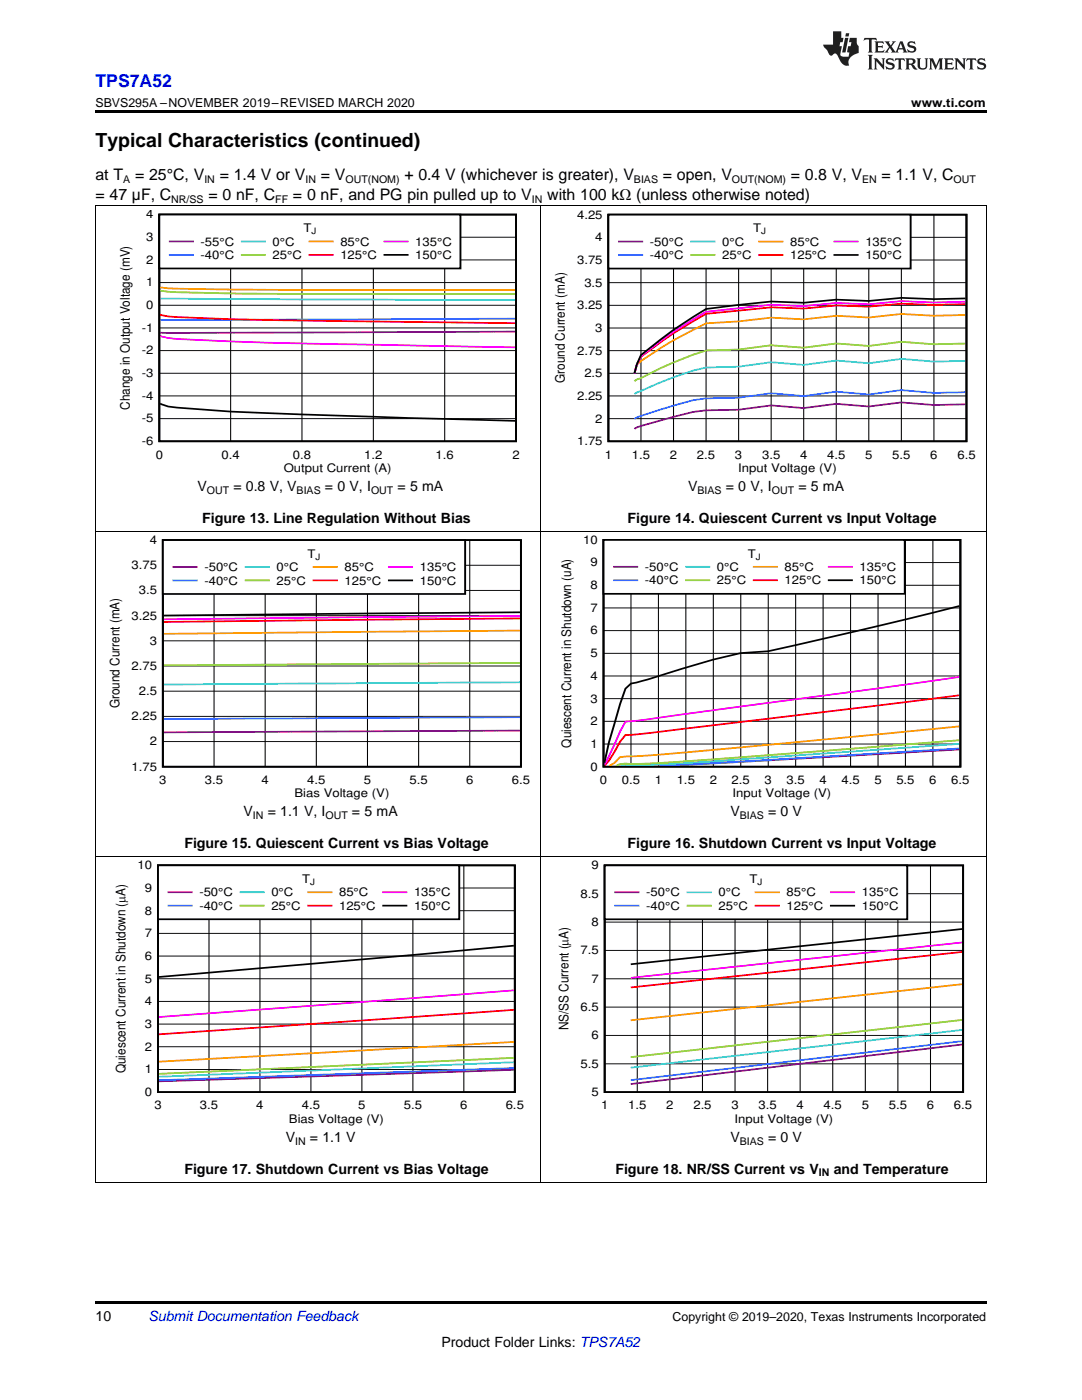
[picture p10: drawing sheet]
<svg xmlns="http://www.w3.org/2000/svg" width="216mm" height="279mm" viewBox="0 0 216 279" stroke-linecap="round" stroke-linejoin="round" font-family="sans-serif">
<defs><g id="words">
<text font-size="3.9" x="19" y="29.3">Typical Characteristics (continued)</text>
<text font-size="3.5" fill="#00f" x="19" y="17.3">TPS7A52</text>
<g font-size="3.2">
<text x="19" y="36">at T</text>
<text x="27" y="36">= 25°C, V</text>
<text x="43.9" y="36">= 1.4 V or V</text>
<text x="64" y="36">= V</text>
<text x="80.7" y="36">+ 0.4 V (whichever is greater), V</text>
<text x="132.3" y="36">= open, V</text>
<text x="157.8" y="36">= 0.8 V, V</text>
<text x="175.9" y="36">= 1.1 V, C</text>
<text x="19" y="39.9">= 47 µF, C</text>
<text x="41.6" y="39.9">= 0 nF, C</text>
<text x="58.5" y="39.9">= 0 nF, and PG pin pulled up to V</text>
<text x="109.2" y="39.9">with 100 kΩ (unless otherwise noted)</text>
</g>
<g font-size="2.8">
<text x="39.4" y="98">V</text>
<text x="46.6" y="98">= 0.8 V, V</text>
<text x="64.8" y="98">= 0 V, I</text>
<text x="79.3" y="98">= 5 mA</text>
<text x="137.3" y="98">V</text>
<text x="144.8" y="98">= 0 V, I</text>
<text x="159.3" y="98">= 5 mA</text>
<text x="40.4" y="104.3">Figure 13. Line Regulation Without Bias</text>
<text x="125.2" y="104.3">Figure 14. Quiescent Current vs Input Voltage</text>
<text x="48.6" y="162.9">V</text>
<text x="53.4" y="162.9">= 1.1 V, I</text>
<text x="70.2" y="162.9">= 5 mA</text>
<text x="145.7" y="162.9">V</text>
<text x="153.2" y="162.9">= 0 V</text>
<text x="36.8" y="169.3">Figure 15. Quiescent Current vs Bias Voltage</text>
<text x="125.2" y="169.3">Figure 16. Shutdown Current vs Input Voltage</text>
<text x="57" y="227.9">V</text>
<text x="61.8" y="227.9">= 1.1 V</text>
<text x="145.7" y="227.9">V</text>
<text x="153.2" y="227.9">= 0 V</text>
<text x="36.8" y="234.2">Figure 17. Shutdown Current vs Bias Voltage</text>
<text x="122.8" y="234.2">Figure 18. NR/SS Current vs V</text>
<text x="166.4" y="234.2">and Temperature</text>
<text x="19" y="263.6">10</text>
<text x="88.1" y="268.9">Product Folder Links: TPS7A52</text>
</g>
<text font-size="2.8" fill="#0000c8" x="29.6" y="263.6">Submit Documentation Feedback</text>
<g font-size="2.6">
<text x="112.7" y="76.4" transform="rotate(-90 112.7 76.4)">Ground Current (mA)</text>
<text x="25.9" y="81.8" transform="rotate(-90 25.9 81.8)">Change in Output Voltage (mV)</text>
<text x="23.8" y="141.4" transform="rotate(-90 23.8 141.4)">Ground Current (mA)</text>
<text x="114" y="149.2" transform="rotate(-90 114 149.2)">Quiescent Current in Shutdown (uA)</text>
<text x="113.4" y="205.6" transform="rotate(-90 113.4 205.6)">NS/SS Current (PA)</text>
<text x="25.1" y="214.2" transform="rotate(-90 25.1 214.2)">Quiescent Current in Shutdown (PA)</text>
</g>
<g font-size="2.5">
<text x="19" y="21.4">SBVS295A –NOVEMBER 2019–REVISED MARCH 2020</text>
<text x="181.8" y="21.4">www.ti.com</text>
<text x="134.2" y="263.6">Copyright © 2019–2020, Texas Instruments Incorporated</text>
</g>
<g font-size="2.4">
<text x="29.2" y="43.6">4</text>
<text x="60.5" y="46.3">T</text>
<text x="115.1" y="43.6">4.25</text>
<text x="150.3" y="46.4">T</text>
<text x="29.2" y="52.6">2</text>
<text x="29.2" y="48.1">3</text>
<text x="40" y="49">-55°C</text>
<text x="40" y="51.7">-40°C</text>
<text x="54.4" y="49">0°C</text>
<text x="54.4" y="51.7">25°C</text>
<text x="67.9" y="49">85°C</text>
<text x="67.9" y="51.7">125°C</text>
<text x="82.9" y="49">135°C</text>
<text x="82.9" y="51.7">150°C</text>
<text x="115.1" y="52.7">3.75</text>
<text x="118.8" y="48.1">4</text>
<text x="129.7" y="49">-50°C</text>
<text x="129.7" y="51.7">-40°C</text>
<text x="144.1" y="49">0°C</text>
<text x="144.1" y="51.7">25°C</text>
<text x="157.7" y="49">85°C</text>
<text x="157.7" y="51.7">125°C</text>
<text x="172.7" y="49">135°C</text>
<text x="172.7" y="51.7">150°C</text>
<text x="29.2" y="57.2">1</text>
<text x="116.6" y="57.2">3.5</text>
<text x="29.2" y="61.7">0</text>
<text x="115.1" y="61.7">3.25</text>
<text x="28.3" y="70.7">-2</text>
<text x="28.3" y="66.2">-1</text>
<text x="115.1" y="70.8">2.75</text>
<text x="118.8" y="66.2">3</text>
<text x="28.3" y="75.3">-3</text>
<text x="116.6" y="75.3">2.5</text>
<text x="28.3" y="79.8">-4</text>
<text x="115.1" y="79.8">2.25</text>
<text x="28.3" y="88.8">-6</text>
<text x="28.3" y="84.3">-5</text>
<text x="115.1" y="88.8">1.75</text>
<text x="118.8" y="84.3">2</text>
<text x="31.1" y="91.5">0</text>
<text x="44.2" y="91.5">0.4</text>
<text x="56.6" y="94.2">Output Current (A)</text>
<text x="58.4" y="91.5">0.8</text>
<text x="72.7" y="91.5">1.2</text>
<text x="86.9" y="91.5">1.6</text>
<text x="102.2" y="91.5">2</text>
<text x="120.7" y="91.5">1</text>
<text x="126.1" y="91.5">1.5</text>
<text x="133.7" y="91.5">2</text>
<text x="139.1" y="91.5">2.5</text>
<text x="146.7" y="91.5">3</text>
<text x="147.3" y="94.2">Input Voltage (V)</text>
<text x="152.1" y="91.5">3.5</text>
<text x="159.6" y="91.5">4</text>
<text x="165" y="91.5">4.5</text>
<text x="172.6" y="91.5">5</text>
<text x="178" y="91.5">5.5</text>
<text x="185.6" y="91.5">6</text>
<text x="191" y="91.5">6.5</text>
<text x="26.2" y="113.6">3.75</text>
<text x="29.9" y="108.6">4</text>
<text x="40.8" y="114">-50°C</text>
<text x="55.2" y="114">0°C</text>
<text x="61.4" y="111.3">T</text>
<text x="68.8" y="114">85°C</text>
<text x="83.8" y="114">135°C</text>
<text x="116.4" y="108.5">10</text>
<text x="117.8" y="113">9</text>
<text x="128.7" y="113.9">-50°C</text>
<text x="143.1" y="113.9">0°C</text>
<text x="149.2" y="111.3">T</text>
<text x="156.6" y="113.9">85°C</text>
<text x="171.5" y="113.9">135°C</text>
<text x="27.7" y="118.6">3.5</text>
<text x="40.8" y="116.7">-40°C</text>
<text x="55.2" y="116.7">25°C</text>
<text x="68.8" y="116.7">125°C</text>
<text x="83.8" y="116.7">150°C</text>
<text x="117.8" y="117.6">8</text>
<text x="128.7" y="116.6">-40°C</text>
<text x="143.1" y="116.6">25°C</text>
<text x="156.6" y="116.6">125°C</text>
<text x="171.5" y="116.6">150°C</text>
<text x="26.2" y="123.6">3.25</text>
<text x="117.8" y="122.1">7</text>
<text x="29.9" y="128.7">3</text>
<text x="117.8" y="131.2">5</text>
<text x="117.8" y="126.6">6</text>
<text x="26.2" y="133.7">2.75</text>
<text x="117.8" y="135.7">4</text>
<text x="26.2" y="143.7">2.25</text>
<text x="27.7" y="138.7">2.5</text>
<text x="117.8" y="140.2">3</text>
<text x="29.9" y="148.8">2</text>
<text x="117.8" y="149.3">1</text>
<text x="117.8" y="144.7">2</text>
<text x="26.2" y="153.8">1.75</text>
<text x="117.8" y="153.8">0</text>
<text x="31.8" y="156.5">3</text>
<text x="40.9" y="156.5">3.5</text>
<text x="52.2" y="156.5">4</text>
<text x="58.7" y="159.1">Bias Voltage (V)</text>
<text x="61.3" y="156.5">4.5</text>
<text x="72.6" y="156.5">5</text>
<text x="81.7" y="156.5">5.5</text>
<text x="93" y="156.5">6</text>
<text x="102.1" y="156.5">6.5</text>
<text x="119.7" y="156.5">0</text>
<text x="124.1" y="156.5">0.5</text>
<text x="130.7" y="156.5">1</text>
<text x="135" y="156.5">1.5</text>
<text x="141.6" y="156.5">2</text>
<text x="146" y="156.5">2.5</text>
<text x="146.2" y="159.1">Input Voltage (V)</text>
<text x="152.6" y="156.5">3</text>
<text x="156.9" y="156.5">3.5</text>
<text x="163.5" y="156.5">4</text>
<text x="167.9" y="156.5">4.5</text>
<text x="174.5" y="156.5">5</text>
<text x="178.9" y="156.5">5.5</text>
<text x="185.4" y="156.5">6</text>
<text x="189.8" y="156.5">6.5</text>
<text x="27.5" y="173.5">10</text>
<text x="118" y="173.5">9</text>
<text x="28.9" y="178">9</text>
<text x="39.8" y="178.9">-50°C</text>
<text x="54.2" y="178.9">0°C</text>
<text x="60.3" y="176.2">T</text>
<text x="67.7" y="178.9">85°C</text>
<text x="82.6" y="178.9">135°C</text>
<text x="115.9" y="179.1">8.5</text>
<text x="128.9" y="178.9">-50°C</text>
<text x="143.4" y="178.9">0°C</text>
<text x="149.5" y="176.2">T</text>
<text x="157" y="178.9">85°C</text>
<text x="172" y="178.9">135°C</text>
<text x="28.9" y="182.5">8</text>
<text x="39.8" y="181.6">-40°C</text>
<text x="54.2" y="181.6">25°C</text>
<text x="67.7" y="181.6">125°C</text>
<text x="82.6" y="181.6">150°C</text>
<text x="118" y="184.8">8</text>
<text x="128.9" y="181.6">-40°C</text>
<text x="143.4" y="181.6">25°C</text>
<text x="157" y="181.6">125°C</text>
<text x="172" y="181.6">150°C</text>
<text x="28.9" y="191.6">6</text>
<text x="28.9" y="187">7</text>
<text x="115.9" y="190.4">7.5</text>
<text x="28.9" y="196.1">5</text>
<text x="118" y="196.1">7</text>
<text x="28.9" y="200.6">4</text>
<text x="115.9" y="201.8">6.5</text>
<text x="28.9" y="209.7">2</text>
<text x="28.9" y="205.1">3</text>
<text x="118" y="207.4">6</text>
<text x="28.9" y="214.2">1</text>
<text x="115.9" y="213.1">5.5</text>
<text x="28.9" y="218.7">0</text>
<text x="30.8" y="221.4">3</text>
<text x="39.9" y="221.4">3.5</text>
<text x="51.1" y="221.4">4</text>
<text x="60.2" y="221.4">4.5</text>
<text x="71.5" y="221.4">5</text>
<text x="80.6" y="221.4">5.5</text>
<text x="91.8" y="221.4">6</text>
<text x="100.9" y="221.4">6.5</text>
<text x="118" y="218.7">5</text>
<text x="119.9" y="221.4">1</text>
<text x="125.3" y="221.4">1.5</text>
<text x="132.9" y="221.4">2</text>
<text x="138.4" y="221.4">2.5</text>
<text x="145.9" y="221.4">3</text>
<text x="151.4" y="221.4">3.5</text>
<text x="158.9" y="221.4">4</text>
<text x="164.3" y="221.4">4.5</text>
<text x="171.9" y="221.4">5</text>
<text x="177.3" y="221.4">5.5</text>
<text x="184.9" y="221.4">6</text>
<text x="190.4" y="221.4">6.5</text>
<text x="57.7" y="224.1">Bias Voltage (V)</text>
<text x="146.6" y="224.1">Input Voltage (V)</text>
</g>
<g font-size="2.1">
<text x="24.6" y="36.6">A</text>
<text x="34.2" y="40.5">NR/SS</text>
<text x="40.8" y="36.6">IN</text>
<text x="54.9" y="40.5">FF</text>
<text x="61" y="36.6">IN</text>
<text x="68.9" y="36.6">OUT(NOM)</text>
<text x="106.1" y="40.5">IN</text>
<text x="126.5" y="36.6">BIAS</text>
<text x="146" y="36.6">OUT(NOM)</text>
<text x="172" y="36.6">EN</text>
<text x="190.3" y="36.6">OUT</text>
<text x="41.3" y="98.5">OUT</text>
<text x="59.2" y="98.5">BIAS</text>
<text x="74" y="98.5">OUT</text>
<text x="139.2" y="98.5">BIAS</text>
<text x="154" y="98.5">OUT</text>
<text x="50.4" y="163.5">IN</text>
<text x="64.9" y="163.5">OUT</text>
<text x="147.6" y="163.5">BIAS</text>
<text x="58.9" y="228.4">IN</text>
<text x="147.6" y="228.4">BIAS</text>
<text x="163.4" y="234.8">IN</text>
</g>
<g font-size="1.8">
<text x="62.1" y="46.7">J</text>
<text x="151.9" y="46.8">J</text>
<text x="63" y="111.7">J</text>
<text x="150.8" y="111.7">J</text>
<text x="61.9" y="176.6">J</text>
<text x="151.2" y="176.6">J</text>
</g>
</g></defs>
<path d="M19 235.9l.2 .1zM196.7 235.9l.1 .1zM19 259.7h177.8v.5h-177.8z" fill="#000"/>
<g fill="none" stroke="#000" stroke-width=".2">
<path d="M19.1 171v65M31.5 177.2h71.2M41.7 172.7v45.3M51.9 172.7v45.3M62 172.7v45.3M72.2 172.7v45.3M82.4 172.7v45.3M92.6 172.7v45.3M107.9 171v65M196.8 171v65M31.5 199.9h71.2M31.5 195.3h71.2"/>
<path d="M31.5 190.8h71.2M31.5 186.3h71.2M31.5 181.8h71.2M31.5 213.4h71.2M31.5 208.9h71.2M31.5 204.4h71.2M19 235.9h177.8"/>
</g>
<path d="M31.5 172.7h71.2v45.3h-71.2zM102.5 188.7l-70.8 6.3" fill="none" stroke="#000" stroke-width=".36"/>
<path d="M102.5 213.5l-70.8 2.3" fill="none" stroke="#800080" stroke-width=".36"/>
<path d="M102.5 213.2l-70.8 2.4" fill="none" stroke="#36f" stroke-width=".36"/>
<path d="M102.5 212l-70.8 2.9" fill="none" stroke="#3cc" stroke-width=".36"/>
<path d="M102.5 211.1l-70.8 3.2" fill="none" stroke="#9c0" stroke-width=".36"/>
<path d="M102.5 207.9l-70.8 4" fill="none" stroke="#f90" stroke-width=".36"/>
<path d="M102.5 201.5l-70.8 4.9" fill="none" stroke="#f00" stroke-width=".36"/>
<path d="M102.5 197.6l-70.8 5.4" fill="none" stroke="#f0f" stroke-width=".36"/>
<path d="M31.5 172.7h60.1v10.8h-60.1z" fill-rule="evenodd" fill="#fff"/>
<path d="M31.5 172.7h60.1v10.8h-60.1zM120.7 172.7h71.5v45.3h-71.5zM76.5 180.7h4.6M192 185.4l-66.1 7" fill="none" stroke="#000" stroke-width=".36"/>
<path d="M33.6 178.1h4.6M192 208.5l-66.1 7.8" fill="none" stroke="#800080" stroke-width=".36"/>
<path d="M33.6 180.7h4.6M192 207.8l-66.1 7.8" fill="none" stroke="#36f" stroke-width=".36"/>
<path d="M48 178.1h4.6M192 205.5l-66.1 7.6" fill="none" stroke="#3cc" stroke-width=".36"/>
<path d="M48 180.7h4.6M192 203.6l-66.1 7.4" fill="none" stroke="#9c0" stroke-width=".36"/>
<path d="M61.5 178.1h4.6M192 196.4l-66.1 7.2" fill="none" stroke="#f90" stroke-width=".36"/>
<path d="M61.5 180.7h4.6M192 190l-66.1 7.1" fill="none" stroke="#f00" stroke-width=".36"/>
<path d="M76.5 178.1h4.6M192 188.1l-66.1 7" fill="none" stroke="#f0f" stroke-width=".36"/>
<g fill="none" stroke="#000" stroke-width=".2">
<path d="M120.7 178.4h71.5M127.2 172.7v45.3M133.7 172.7v45.3M140.2 172.7v45.3M146.7 172.7v45.3M153.2 172.7v45.3M159.7 172.7v45.3M166.2 172.7v45.3M172.7 172.7v45.3M179.2 172.7v45.3M185.7 172.7v45.3M120.7 195.3h71.5"/>
<path d="M120.7 189.7h71.5M120.7 184h71.5M120.7 212.3h71.5M120.7 206.6h71.5M120.7 201h71.5"/>
</g>
<path d="M120.7 172.7h60.3v10.8h-60.3z" fill-rule="evenodd" fill="#fff"/>
<path d="M32.5 107.8h71.4v45.2h-71.4zM103.8 122.2l-71.1 .6M120.7 172.7h60.3v10.8h-60.3zM165.8 180.8h4.6" fill="none" stroke="#000" stroke-width=".36"/>
<path d="M103.8 145.8l-71.1 .4M122.8 178.1h4.6" fill="none" stroke="#800080" stroke-width=".36"/>
<path d="M103.8 143.1l-71.1 .4M122.8 180.8h4.6" fill="none" stroke="#36f" stroke-width=".36"/>
<path d="M103.8 136.2l-71.1 .4M137.2 178.1h4.6" fill="none" stroke="#3cc" stroke-width=".36"/>
<path d="M103.8 132.3l-71.1 .5M137.2 180.8h4.6" fill="none" stroke="#9c0" stroke-width=".36"/>
<path d="M103.8 125.9l-71.1 .6M150.8 178.1h4.6" fill="none" stroke="#f90" stroke-width=".36"/>
<path d="M103.8 123.4l-71.1 .7M150.8 180.8h4.6" fill="none" stroke="#f00" stroke-width=".36"/>
<path d="M103.8 122.9l-71.1 .7M165.8 178.1h4.6" fill="none" stroke="#f0f" stroke-width=".36"/>
<g fill="none" stroke="#000" stroke-width=".2">
<path d="M19.1 106.1v64.9M32.5 117.8h71.5M32.5 112.8h71.5M42.7 107.8v45.2M52.9 107.8v45.2M63.1 107.8v45.2M73.3 107.8v45.2M83.5 107.8v45.2M93.7 107.8v45.2M107.9 106.1v64.9M196.8 106.1v64.9M32.5 137.9h71.5"/>
<path d="M32.5 132.9h71.5M32.5 127.9h71.5M32.5 122.9h71.5M32.5 148h71.5M32.5 143h71.5M19 171h177.8"/>
</g>
<path d="M32.5 107.8h60.3v10.7h-60.3z" fill-rule="evenodd" fill="#fff"/>
<path d="M32.5 107.8h60.3v10.7h-60.3zM77.6 115.8h4.6M120.4 107.8h71.2v45.2h-71.2zM191.4 120.9l-16.2 4-21.9 5.1-5.5 .3-5.5 1.3-13 4-3.4 .8-1.1 1a148.9 148.9 0 0 0-4.2 14.8" fill="none" stroke="#000" stroke-width=".36"/>
<path d="M34.6 113.2h4.6M191.4 149.6l-58.7 3.2" fill="none" stroke="#800080" stroke-width=".36"/>
<path d="M34.6 115.8h4.6M191.4 149.4l-59.8 3.4" fill="none" stroke="#36f" stroke-width=".36"/>
<path d="M49 113.2h4.7M191.4 148.5l-55.6 3.8-6.6 .4-4.4-.1-.9 .2" fill="none" stroke="#3cc" stroke-width=".36"/>
<path d="M49 115.8h4.7M191.4 147.7l-56.1 4.3-6 .4h-4.5l-1.1 .1-.8 .3" fill="none" stroke="#9c0" stroke-width=".36"/>
<path d="M62.6 113.2h4.6M191.4 145l-49.1 4.7-11.6 1-5.9 .3-1.1 .1-1.1 1.2-1 .5" fill="none" stroke="#f90" stroke-width=".36"/>
<path d="M62.6 115.8h4.6M191.4 138.8l-61.8 7.5-4.8 .4-1.1 1.4-2.2 3.7-.9 1" fill="none" stroke="#f00" stroke-width=".36"/>
<path d="M77.6 113.2h4.6M191.4 135.1l-61.8 8.4-4.8 .5-4.2 8.7" fill="none" stroke="#f0f" stroke-width=".36"/>
<g fill="none" stroke="#000" stroke-width=".2">
<path d="M120.4 116.8h71.2M120.4 112.3h71.2M125.9 107.7v45.3M131.4 107.7v45.3M136.9 107.7v45.3M142.3 107.7v45.3M147.8 107.7v45.3M153.3 107.7v45.3M158.8 107.7v45.3M164.2 107.7v45.3M169.7 107.7v45.3M175.2 107.7v45.3"/>
<path d="M180.7 107.7v45.3M186.1 107.7v45.3M120.4 139.4h71.2M120.4 134.9h71.2M120.4 130.4h71.2M120.4 125.9h71.2M120.4 121.3h71.2M120.4 148.5h71.2M120.4 144h71.2"/>
</g>
<path d="M120.4 107.8h60.1v10.7h-60.1z" fill-rule="evenodd" fill="#fff"/>
<path d="M31.8 42.8h71.2v45.3h-71.2zM32 80.5l1.6 .6a326.3 326.3 0 0 0 26.7 1.6l42.5 1.3M120.4 107.8h60.1v10.7h-60.1zM165.4 115.8h4.6" fill="none" stroke="#000" stroke-width=".36"/>
<path d="M102.8 66.2l-70.8 .2M122.5 113.1h4.6" fill="none" stroke="#800080" stroke-width=".36"/>
<path d="M102.8 63.6l-70.8 .2M122.5 115.8h4.6" fill="none" stroke="#36f" stroke-width=".36"/>
<path d="M32 59.6l70.8 .3M136.9 113.1h4.6" fill="none" stroke="#3cc" stroke-width=".36"/>
<path d="M32 58l1.6 .2a1908.3 1908.3 0 0 0 62.2 .5l7-.1M136.9 115.8h4.6" fill="none" stroke="#9c0" stroke-width=".36"/>
<path d="M32 57.3l1.6 .2a2623.2 2623.2 0 0 0 62.2 .4h7M150.4 113.1h4.6" fill="none" stroke="#f90" stroke-width=".36"/>
<path d="M32 62.8l1.6 .4a1058.3 1058.3 0 0 0 48 1.1l21.2 .2M150.4 115.8h4.6" fill="none" stroke="#f00" stroke-width=".36"/>
<path d="M32 67l1.6 .5a710.2 710.2 0 0 0 40.9 1.3l28.3 .5M165.4 113.1h4.6" fill="none" stroke="#f0f" stroke-width=".36"/>
<g fill="none" stroke="#000" stroke-width=".2">
<path d="M19.1 41.1v65M31.8 56.4h71.2M31.8 51.9h71.2M31.8 47.3h71.2M46 42.8v45.3M60.3 42.8v45.3M74.5 42.8v45.3M88.7 42.8v45.3M107.9 41.1v65M196.8 41.1v65M31.8 79h71.2M31.8 74.5h71.2"/>
<path d="M31.8 70h71.2M31.8 65.5h71.2M31.8 60.9h71.2M31.8 83.5h71.2M19 106h177.8"/>
</g>
<path d="M31.8 42.8h60.1v10.8h-60.1z" fill-rule="evenodd" fill="#fff"/>
<path d="M31.8 42.8h60.1v10.8h-60.1zM76.7 50.9h4.6M121.4 42.8h71.4v45.3h-71.4zM192.7 59.6l-6.3 .1-6.5-.3-6.5 .7-6.5-.3-6.5 .6-6.5-.2-13 1.5a90 90 0 0 0-13 9.2l-.8 1.7-.5 1.9" fill="none" stroke="#000" stroke-width=".36"/>
<path d="M33.9 48.2h4.6M192.7 80.7l-6.3 .1-6.5-.5-6.5 .8-6.5-.5-6.5 .8-6.5-.5-6.5 .9-6.5 .1-2.6 .3-10.4 2.8-1.3 .6" fill="none" stroke="#800080" stroke-width=".36"/>
<path d="M33.9 50.9h4.6M192.7 78.3l-6.3 .1-6.5-.5-6.5 .8-6.5-.5-6.5 .8-6.5-.5-6.5 .9-6.5 .1-2.6 .4-3.9 1-6.5 2.1-1.3 .6" fill="none" stroke="#36f" stroke-width=".36"/>
<path d="M48.3 48.2h4.6M192.7 72l-6.3 .2-6.5-.6-6.5 .9-6.5-.5-6.5 .8-6.5-.5-6.5 .9-6.5 .1a75.5 75.5 0 0 0-13.8 5l-.5 .3" fill="none" stroke="#3cc" stroke-width=".36"/>
<path d="M48.3 50.9h4.6M192.7 68.6l-6.3 .1-6.5-.5-6.5 .8-6.5-.5-6.5 .9-6.5-.5-6.5 .9-6.5 .1a73.3 73.3 0 0 0-13 5.6l-.8 .2-.5 .4" fill="none" stroke="#9c0" stroke-width=".36"/>
<path d="M61.8 48.2h4.6M192.7 62.9l-6.3 .1-6.5-.3-6.5 .7-6.5-.4-6.5 .7-6.5-.3-6.5 .7-6.5 .4a83.7 83.7 0 0 0-13 7.6 3.4 3.4 0 0 0-1.3 2.5" fill="none" stroke="#f90" stroke-width=".36"/>
<path d="M61.8 50.9h4.6M192.7 60.7l-6.3 .1-6.5-.2-6.5 .6-6.5-.2-6.5 .6-6.5-.3-13 1.3a87.9 87.9 0 0 0-13 8.6l-.8 1.4-.5 1.9" fill="none" stroke="#f00" stroke-width=".36"/>
<path d="M76.7 48.2h4.6M192.7 60.2l-6.3 .2-6.5-.3-6.5 .6-6.5-.2-6.5 .6-6.5-.3-13 1.4a88.3 88.3 0 0 0-13 8.8l-.8 1.6-.5 1.9" fill="none" stroke="#f0f" stroke-width=".36"/>
<g fill="none" stroke="#000" stroke-width=".2">
<path d="M121.4 56.4h71.5M121.4 51.9h71.5M121.4 47.4h71.5M127.9 42.8v45.3M134.4 42.8v45.3M140.9 42.8v45.3M147.4 42.8v45.3M153.9 42.8v45.3M160.4 42.8v45.3M166.9 42.8v45.3M173.4 42.8v45.3M179.9 42.8v45.3"/>
<path d="M186.4 42.8v45.3M121.4 79h71.5M121.4 74.5h71.5M121.4 70h71.5M121.4 65.5h71.5M121.4 60.9h71.5M121.4 83.6h71.5"/>
</g>
<path d="M121.4 42.8h60.3v10.8h-60.3z" fill-rule="evenodd" fill="#fff"/>
<path d="M121.4 42.8h60.3v10.8h-60.3zM166.5 50.9h4.6" fill="none" stroke="#000" stroke-width=".36"/>
<path d="M123.5 48.2h4.6" fill="none" stroke="#800080" stroke-width=".36"/>
<path d="M123.5 50.9h4.6" fill="none" stroke="#36f" stroke-width=".36"/>
<path d="M137.9 48.2h4.7" fill="none" stroke="#3cc" stroke-width=".36"/>
<path d="M137.9 50.9h4.7" fill="none" stroke="#9c0" stroke-width=".36"/>
<path d="M151.5 48.2h4.6" fill="none" stroke="#f90" stroke-width=".36"/>
<path d="M151.5 50.9h4.6" fill="none" stroke="#f00" stroke-width=".36"/>
<path d="M166.5 48.2h4.6" fill="none" stroke="#f0f" stroke-width=".36"/>
<path d="M19 41.1h177.8" fill="none" stroke="#000" stroke-width=".2"/>
<path d="M19 22h177.8v.5h-177.8z" fill="#000"/>
<g fill="#231f20">
<path d="M172.5 7.6l-.1 .5 .4-.2h.6v.1v2.1l-.2 .4h.9l-.2-.4v-2.1l.1-.1h.5l.5 .2-.2-.5zM174.5 8.3l.2 .3v1.5l-.2 .4h1.8l.2-.6a1.04 1.04 0 0 1-1.3 .2v-.7h.6l.3 .2v-.6l-.3 .2h-.6v-.6l.8-.1 .4 .3-.2-.5zM176.5 8.3l.9 1.1-.9 1.1h.8l-.2-.2 .4-.7 .5 .7-.2 .2h1.5l-.2-.2 .2-.4h.9l.1 .4-.2 .2h1l-.3-.3-.7-1.9h-.5l-.9 2-.8-1 .9-1h-.8l.1 .3-.4 .5-.3-.6 .1-.2zM179.7 8.6l.4 1h-.7zM181.3 8.4a.63 .63 0 0 0-.2 .7 .63 .63 0 0 0 .6 .4l.6 .2 .1 .2a.75 .75 0 0 1-.7 .4 .75 .75 0 0 1-.6-.5l.1 .7 .1-.1a1.11 1.11 0 0 0 1.5-.6 1.13 1.13 0 0 0-1.2-.8l-.1-.4a1.04 1.04 0 0 1 1.2 .2l-.2-.5-.2 .1-.4-.2zM173.2 10.9l.2 .4v2.2l-.2 .4h1l-.3-.4v-2.2l.3-.4zM174.3 11.6l.3 .4v1.5l-.3 .4h.8l-.2-.4v-1.3l1.5 1.7v-1.9l.2-.4h-.7l.2 .4v.9l-1.1-1.3zM177 11.8a.62 .62 0 0 0-.2 .7 .62 .62 0 0 0 .6 .4l.6 .1 .1 .3a.76 .76 0 0 1-.7 .3 .76 .76 0 0 1-.7-.4l.2 .7 .1-.1a1.11 1.11 0 0 0 1.5-.6 1.13 1.13 0 0 0-1.2-.8l-.1-.4a1.04 1.04 0 0 1 1.2 .2l-.2-.6-.2 .1-.5-.1zM178.7 11.6l-.2 .6a.61 .61 0 0 1 .8-.3v1.6l-.2 .4h.9l-.2-.4v-1.6a.63 .63 0 0 1 .7 .3l-.1-.6zM180.6 11.6l.3 .4v1.5l-.3 .4h1l-.2-.2-.1-.8 .6 .2a.76 .76 0 0 0 1.2 .7l-1-1a.58 .58 0 0 0 .6-.5 .58 .58 0 0 0-.5-.6zM181.4 11.9h.1a.45 .45 0 0 1 .5 .1 .45 .45 0 0 1 .1 .5l-.8 .2zM182.9 11.6l.2 .2a2.17 2.17 0 0 0 .3 1.9 .99 .99 0 0 0 1.6-.6v-1.1l.2-.4h-.7l.2 .2a1.92 1.92 0 0 1-.2 1.8 .6 .6 0 0 1-.9-.5v-1.1l.2-.4zM185.4 11.6l.2 .4v1.5l-.2 .4h.7l-.2-.4v-1.4l.8 1.8 .8-1.8v1.4l-.2 .4h.9l-.2-.4v-1.5l.2-.4h-.8l-.6 1.5-.6-1.5zM188.4 11.6l.2 .4v1.5l-.2 .4h1.8l.1-.6a1.04 1.04 0 0 1-1.2 .1v-.6h.5l.4 .2v-.6l-.4 .2h-.5v-.7h.8l.3 .3-.1-.6zM190.5 11.6l.2 .4v1.5l-.2 .4h.7l-.2-.4v-1.3l1.5 1.7v-1.9l.2-.4h-.7l.2 .4v.9l-1.1-1.3zM192.9 11.6l-.1 .6a.61 .61 0 0 1 .7-.3l.1 1.6-.3 .4h1l-.3-.4 .1-1.6a.63 .63 0 0 1 .7 .3l-.1-.6zM195.2 11.8a.62 .62 0 0 0-.2 .7 .62 .62 0 0 0 .6 .4l.6 .1 .1 .3a.76 .76 0 0 1-.7 .3 .76 .76 0 0 1-.6-.4l.1 .7 .1-.1a1.11 1.11 0 0 0 1.6-.6 1.13 1.13 0 0 0-1.3-.8l-.1-.4a1.04 1.04 0 0 1 1.2 .2l-.1-.6-.2 .1-.5-.1z"/>
<path d="M166.2 6.3v2.6h-1.9v.4l.8 .9a.91 .91 0 0 0 1 .8 .56 .56 0 0 1 .5-.3 .56 .56 0 0 1 .5 .3l.4 .8a1.53 1.53 0 0 0 1.9 1.2 1.54 1.54 0 0 1 1-2.1l.9-.3v-1.4a1.52 1.52 0 0 1-.4-1.6h-1.3l-.2 .8h.5l-.2 .8h-.5l-.1 1v.2l.4 .1-.2 .8a1.93 1.93 0 0 1-1.6-.3l.3-1.8h-.5l.2-.8h.4l.2-.8h-.4v-1.3zM168.6 7.6l-.6 2.9h.7l.6-2.9zM168.8 6.6l-.1 .7h.6l.2-.7z"/>
</g>
<use href="#words"/>
</svg>
